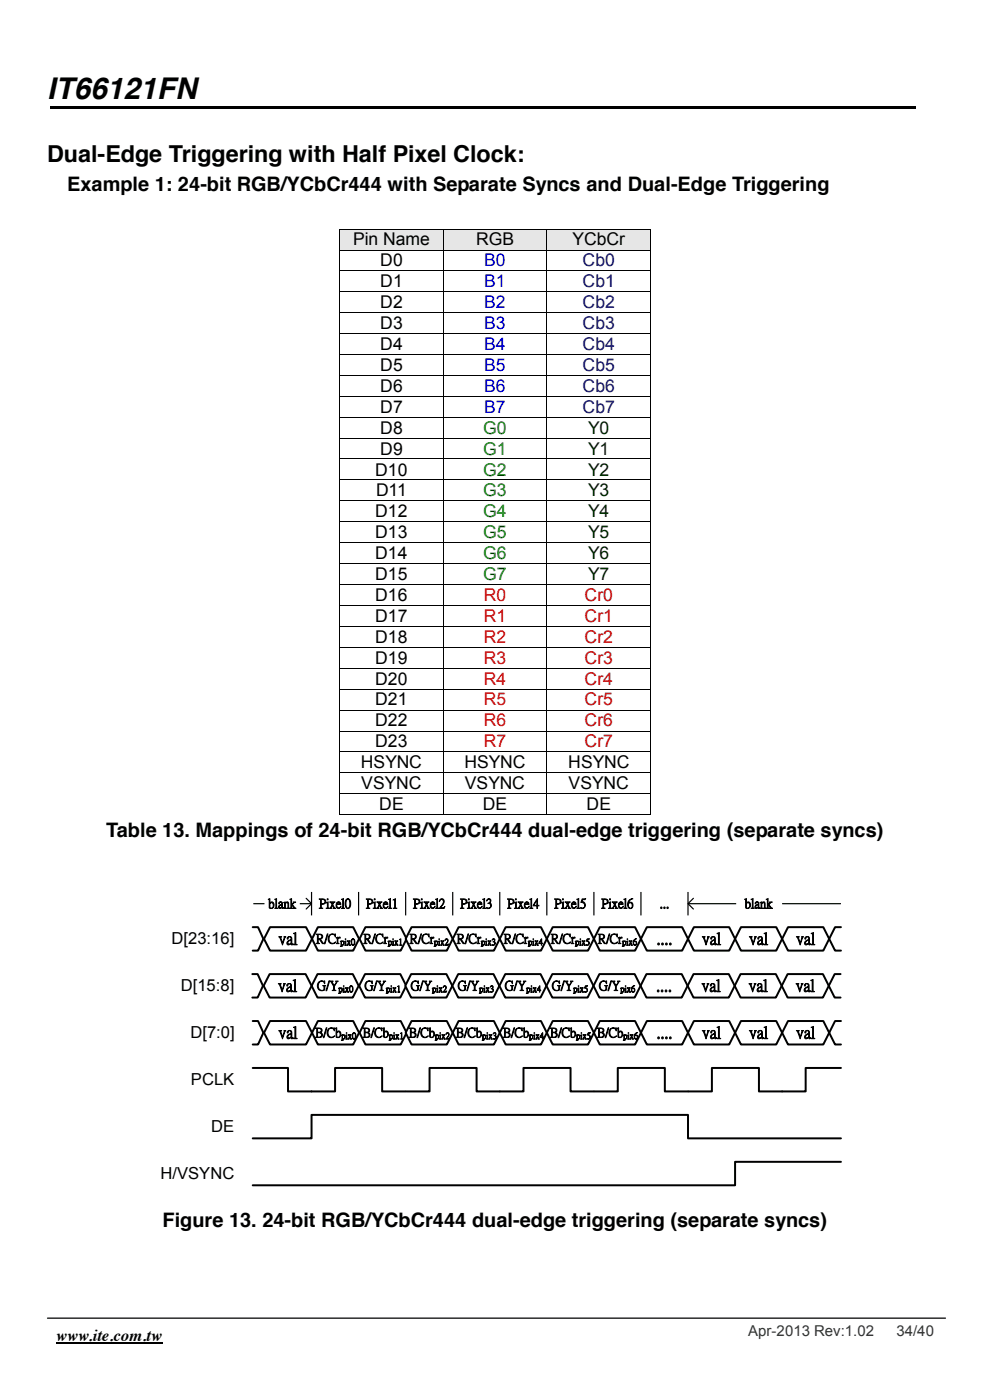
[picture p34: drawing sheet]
<svg xmlns="http://www.w3.org/2000/svg" width="210mm" height="297mm" viewBox="0 0 210 297" stroke-linecap="round" stroke-linejoin="round" font-family="sans-serif">
<defs><g id="words">
<text font-size="6.3" x="10" y="21.1">IT66121FN</text>
<text font-size="5" x="10" y="34.5">Dual-Edge Triggering with Half Pixel Clock:</text>
<g font-size="4.2">
<text x="14.2" y="40.6">Example 1: 24-bit RGB/YCbCr444 with Separate Syncs and Dual-Edge Triggering</text>
<text x="22.5" y="177.7">Table 13. Mappings of 24-bit RGB/YCbCr444 dual-edge triggering (separate syncs)</text>
<text x="34.5" y="260.2">Figure 13. 24-bit RGB/YCbCr444 dual-edge triggering (separate syncs)</text>
</g>
<g font-size="3.7">
<text x="74.9" y="52.1">Pin Name</text>
<text x="101" y="52.1">RGB</text>
<text x="121.4" y="52.1">YCbCr</text>
<text x="80.7" y="56.5">D0</text>
<text x="80.7" y="61">D1</text>
<text x="80.7" y="65.4">D2</text>
<text x="80.7" y="69.8">D3</text>
<text x="80.7" y="74.3">D4</text>
<text x="80.7" y="78.7">D5</text>
<text x="80.7" y="83.1">D6</text>
<text x="80.7" y="87.6">D7</text>
<text x="80.7" y="92">D8</text>
<text x="79.6" y="100.9">D10</text>
<text x="80.7" y="96.4">D9</text>
<text x="79.8" y="105.3">D11</text>
<text x="79.6" y="109.7">D12</text>
<text x="79.6" y="114.2">D13</text>
<text x="79.6" y="118.6">D14</text>
<text x="79.6" y="123.1">D15</text>
<text x="79.6" y="127.5">D16</text>
<text x="79.6" y="131.9">D17</text>
<text x="79.6" y="136.4">D18</text>
<text x="79.6" y="140.8">D19</text>
<text x="79.6" y="145.2">D20</text>
<text x="79.6" y="149.7">D21</text>
<text x="79.6" y="154.1">D22</text>
<text x="79.6" y="158.6">D23</text>
<text x="76.6" y="163">HSYNC</text>
<text x="76.6" y="167.4">VSYNC</text>
<text x="98.5" y="163">HSYNC</text>
<text x="98.6" y="167.4">VSYNC</text>
<text x="120.5" y="163">HSYNC</text>
<text x="120.6" y="167.4">VSYNC</text>
<text x="80.5" y="171.9">DE</text>
<text x="102.4" y="171.9">DE</text>
<text x="124.4" y="171.9">DE</text>
</g>
<g font-size="3.7" fill="#00f">
<text x="102.7" y="56.5">B0</text>
<text x="102.7" y="61">B1</text>
<text x="102.7" y="65.4">B2</text>
<text x="102.7" y="69.8">B3</text>
<text x="102.7" y="74.3">B4</text>
<text x="102.7" y="78.7">B5</text>
<text x="102.7" y="83.1">B6</text>
<text x="102.7" y="87.6">B7</text>
</g>
<g font-size="3.7" fill="#000080">
<text x="123.6" y="56.5">Cb0</text>
<text x="123.6" y="61">Cb1</text>
<text x="123.6" y="65.4">Cb2</text>
<text x="123.6" y="69.8">Cb3</text>
<text x="123.6" y="74.3">Cb4</text>
<text x="123.6" y="78.7">Cb5</text>
<text x="123.6" y="83.1">Cb6</text>
<text x="123.6" y="87.6">Cb7</text>
</g>
<g font-size="3.7" fill="#008000">
<text x="102.5" y="92">G0</text>
<text x="102.5" y="96.4">G1</text>
<text x="102.5" y="100.9">G2</text>
<text x="102.5" y="105.3">G3</text>
<text x="102.5" y="109.7">G4</text>
<text x="102.5" y="114.2">G5</text>
<text x="102.5" y="118.6">G6</text>
<text x="102.5" y="123.1">G7</text>
</g>
<g font-size="3.7" fill="#030">
<text x="124.7" y="92">Y0</text>
<text x="124.7" y="96.4">Y1</text>
<text x="124.7" y="100.9">Y2</text>
<text x="124.7" y="105.3">Y3</text>
<text x="124.7" y="109.7">Y4</text>
<text x="124.7" y="114.2">Y5</text>
<text x="124.7" y="118.6">Y6</text>
<text x="124.7" y="123.1">Y7</text>
</g>
<g font-size="3.7" fill="#f00">
<text x="102.6" y="127.5">R0</text>
<text x="102.6" y="131.9">R1</text>
<text x="102.6" y="136.4">R2</text>
<text x="102.6" y="140.8">R3</text>
<text x="102.6" y="145.2">R4</text>
<text x="102.6" y="149.7">R5</text>
<text x="102.6" y="154.1">R6</text>
<text x="102.6" y="158.6">R7</text>
</g>
<g font-size="3.7" fill="#800000">
<text x="124" y="127.5">Cr0</text>
<text x="124" y="131.9">Cr1</text>
<text x="124" y="136.4">Cr2</text>
<text x="124" y="140.8">Cr3</text>
<text x="124" y="145.2">Cr4</text>
<text x="124" y="149.7">Cr5</text>
<text x="124" y="154.1">Cr6</text>
<text x="124" y="158.6">Cr7</text>
</g>
<g font-size="3.5">
<text x="36.4" y="200.2">D[23:16]</text>
<text x="59.1" y="200.2">val</text>
<text x="139.3" y="200.2">....</text>
<text x="148.9" y="200.2">val</text>
<text x="158.9" y="200.2">val</text>
<text x="168.9" y="200.2">val</text>
<text x="38.4" y="210.2">D[15:8]</text>
<text x="59" y="210.2">val</text>
<text x="139.2" y="210.2">....</text>
<text x="148.8" y="210.2">val</text>
<text x="158.8" y="210.2">val</text>
<text x="168.8" y="210.2">val</text>
<text x="40.4" y="220.2">D[7:0]</text>
<text x="59.1" y="220.2">val</text>
<text x="139.3" y="220.2">....</text>
<text x="148.9" y="220.2">val</text>
<text x="158.9" y="220.2">val</text>
<text x="168.9" y="220.2">val</text>
<text x="40.5" y="230.1">PCLK</text>
<text x="44.8" y="240.1">DE</text>
<text x="34.1" y="250">H/VSYNC</text>
<text x="11.9" y="284.5">www.ite.com.tw</text>
</g>
<g font-size="3.2" fill="#333">
<text x="158.7" y="283.5">Apr-2013 Rev:1.02</text>
<text x="190.2" y="283.5">34/40</text>
</g>
<g font-size="2.8">
<text x="56.9" y="192.6">blank</text>
<text x="67.7" y="192.6">Pixel0</text>
<text x="77.7" y="192.6">Pixel1</text>
<text x="87.7" y="192.6">Pixel2</text>
<text x="97.6" y="192.6">Pixel3</text>
<text x="107.6" y="192.6">Pixel4</text>
<text x="117.6" y="192.6">Pixel5</text>
<text x="127.6" y="192.6">Pixel6</text>
<text x="140" y="192.6">...</text>
<text x="158" y="192.6">blank</text>
<text x="67" y="200">R/Cr</text>
<text x="77.1" y="200">R/Cr</text>
<text x="86.9" y="200">R/Cr</text>
<text x="96.9" y="200">R/Cr</text>
<text x="106.9" y="200">R/Cr</text>
<text x="116.8" y="200">R/Cr</text>
<text x="126.8" y="200">R/Cr</text>
<text x="67.2" y="210">G/Y</text>
<text x="77.3" y="210">G/Y</text>
<text x="87.1" y="210">G/Y</text>
<text x="97.1" y="210">G/Y</text>
<text x="107.1" y="210">G/Y</text>
<text x="117.1" y="210">G/Y</text>
<text x="127" y="210">G/Y</text>
<text x="66.8" y="219.9">B/Cb</text>
<text x="76.9" y="219.9">B/Cb</text>
<text x="86.7" y="219.9">B/Cb</text>
<text x="96.7" y="219.9">B/Cb</text>
<text x="106.6" y="219.9">B/Cb</text>
<text x="116.6" y="219.9">B/Cb</text>
<text x="126.6" y="219.9">B/Cb</text>
</g>
<g font-size="1.9">
<text x="72.2" y="200.4">pix0</text>
<text x="82.3" y="200.4">pix1</text>
<text x="92.1" y="200.4">pix2</text>
<text x="102" y="200.4">pix3</text>
<text x="112" y="200.4">pix4</text>
<text x="122" y="200.4">pix5</text>
<text x="132" y="200.4">pix6</text>
<text x="71.8" y="210.4">pix0</text>
<text x="81.9" y="210.4">pix1</text>
<text x="91.7" y="210.4">pix2</text>
<text x="101.7" y="210.4">pix3</text>
<text x="111.6" y="210.4">pix4</text>
<text x="121.6" y="210.4">pix5</text>
<text x="131.6" y="210.4">pix6</text>
<text x="72.4" y="220.3">pix0</text>
<text x="82.5" y="220.3">pix1</text>
<text x="92.3" y="220.3">pix2</text>
<text x="102.3" y="220.3">pix3</text>
<text x="112.2" y="220.3">pix4</text>
<text x="122.2" y="220.3">pix5</text>
<text x="132.2" y="220.3">pix6</text>
</g>
</g></defs>
<path d="M10.6 22.5h183.6v.5h-183.6z" fill-rule="evenodd" fill="#000"/>
<path d="M11.9 285h22.5" fill="none" stroke="#000" stroke-width=".34"/>
<g fill="#fff">
<path d="M9.9 273h.2v.2h-.2z" fill-rule="evenodd"/>
<path d="M9.9 273h.2v.2h-.2z" fill-rule="evenodd"/>
<path d="M10.1 273h126.6v.2h-126.6z" fill-rule="evenodd"/>
<path d="M136.7 273h.1v.2h-.1z" fill-rule="evenodd"/>
<path d="M136.8 273h63.1v.2h-63.1z" fill-rule="evenodd"/>
<path d="M199.9 273h.2v.2h-.2z" fill-rule="evenodd"/>
<path d="M199.9 273h.2v.2h-.2z" fill-rule="evenodd"/>
<path d="M9.9 273.2h.2v14.6h-.2z" fill-rule="evenodd"/>
<path d="M9.9 287.8h.2v.2h-.2z" fill-rule="evenodd"/>
<path d="M9.9 287.8h.2v.2h-.2z" fill-rule="evenodd"/>
<path d="M10.1 287.8h126.6v.2h-126.6z" fill-rule="evenodd"/>
<path d="M136.7 273.2h.1v14.6h-.1z" fill-rule="evenodd"/>
<path d="M136.7 287.8h.1v.2h-.1z" fill-rule="evenodd"/>
<path d="M136.8 287.8h63.1v.2h-63.1z" fill-rule="evenodd"/>
<path d="M199.9 273.2h.2v14.6h-.2z" fill-rule="evenodd"/>
<path d="M199.9 287.8h.2v.2h-.2z" fill-rule="evenodd"/>
<path d="M199.9 287.8h.2v.2h-.2z" fill-rule="evenodd"/>
</g>
<path d="M10.1 279.6h190.5" fill="none" stroke="#000" stroke-width=".26"/>
<g fill="#e6e6e6">
<path d="M72.1 48.7h1.8v4.3h-1.8z" fill-rule="evenodd"/>
<path d="M92.1 48.7h1.8v4.3h-1.8z" fill-rule="evenodd"/>
<path d="M73.9 48.7h18.2v4.3h-18.2z" fill-rule="evenodd"/>
<path d="M94.1 48.7h1.8v4.3h-1.8z" fill-rule="evenodd"/>
<path d="M114.1 48.7h1.8v4.3h-1.8z" fill-rule="evenodd"/>
<path d="M95.9 48.7h18.2v4.3h-18.2z" fill-rule="evenodd"/>
<path d="M116.1 48.7h1.8v4.3h-1.8z" fill-rule="evenodd"/>
<path d="M136.1 48.7h1.8v4.3h-1.8z" fill-rule="evenodd"/>
<path d="M117.9 48.7h18.2v4.3h-18.2z" fill-rule="evenodd"/>
</g>
<g fill="#000">
<path d="M71.9 48.5h.2v.2h-.2z" fill-rule="evenodd"/>
<path d="M71.9 48.5h.2v.2h-.2z" fill-rule="evenodd"/>
<path d="M71.9 53h.2v.1h-.2z" fill-rule="evenodd"/>
<path d="M71.9 57.4h.2v.1h-.2z" fill-rule="evenodd"/>
<path d="M93.9 48.5h.2v.2h-.2z" fill-rule="evenodd"/>
<path d="M93.9 53h.2v.1h-.2z" fill-rule="evenodd"/>
<path d="M93.9 57.4h.2v.1h-.2z" fill-rule="evenodd"/>
<path d="M115.9 48.5h.2v.2h-.2z" fill-rule="evenodd"/>
<path d="M115.9 53h.2v.1h-.2z" fill-rule="evenodd"/>
<path d="M115.9 57.4h.2v.1h-.2z" fill-rule="evenodd"/>
<path d="M137.9 48.5h.2v.2h-.2z" fill-rule="evenodd"/>
<path d="M137.9 48.5h.2v.2h-.2z" fill-rule="evenodd"/>
<path d="M137.9 53h.2v.1h-.2z" fill-rule="evenodd"/>
<path d="M137.9 57.4h.2v.1h-.2z" fill-rule="evenodd"/>
<path d="M71.9 61.8h.2v.2h-.2z" fill-rule="evenodd"/>
<path d="M71.9 66.3h.2v.1h-.2z" fill-rule="evenodd"/>
<path d="M71.9 70.7h.2v.2h-.2z" fill-rule="evenodd"/>
<path d="M71.9 75.1h.2v.2h-.2z" fill-rule="evenodd"/>
<path d="M71.9 79.6h.2v.1h-.2z" fill-rule="evenodd"/>
<path d="M93.9 61.8h.2v.2h-.2z" fill-rule="evenodd"/>
<path d="M93.9 66.3h.2v.1h-.2z" fill-rule="evenodd"/>
<path d="M93.9 70.7h.2v.2h-.2z" fill-rule="evenodd"/>
<path d="M93.9 75.1h.2v.2h-.2z" fill-rule="evenodd"/>
<path d="M93.9 79.6h.2v.1h-.2z" fill-rule="evenodd"/>
<path d="M115.9 61.8h.2v.2h-.2z" fill-rule="evenodd"/>
<path d="M115.9 66.3h.2v.1h-.2z" fill-rule="evenodd"/>
<path d="M115.9 70.7h.2v.2h-.2z" fill-rule="evenodd"/>
<path d="M115.9 75.1h.2v.2h-.2z" fill-rule="evenodd"/>
<path d="M115.9 79.6h.2v.1h-.2z" fill-rule="evenodd"/>
<path d="M137.9 61.8h.2v.2h-.2z" fill-rule="evenodd"/>
<path d="M137.9 66.3h.2v.1h-.2z" fill-rule="evenodd"/>
<path d="M137.9 70.7h.2v.2h-.2z" fill-rule="evenodd"/>
<path d="M137.9 75.1h.2v.2h-.2z" fill-rule="evenodd"/>
<path d="M137.9 79.6h.2v.1h-.2z" fill-rule="evenodd"/>
<path d="M71.9 84h.2v.2h-.2z" fill-rule="evenodd"/>
<path d="M71.9 88.4h.2v.2h-.2z" fill-rule="evenodd"/>
<path d="M71.9 92.9h.2v.2h-.2z" fill-rule="evenodd"/>
<path d="M71.9 97.3h.2v.2h-.2z" fill-rule="evenodd"/>
<path d="M93.9 84h.2v.2h-.2z" fill-rule="evenodd"/>
<path d="M93.9 88.4h.2v.2h-.2z" fill-rule="evenodd"/>
<path d="M93.9 92.9h.2v.2h-.2z" fill-rule="evenodd"/>
<path d="M93.9 97.3h.2v.2h-.2z" fill-rule="evenodd"/>
<path d="M115.9 84h.2v.2h-.2z" fill-rule="evenodd"/>
<path d="M115.9 88.4h.2v.2h-.2z" fill-rule="evenodd"/>
<path d="M115.9 92.9h.2v.2h-.2z" fill-rule="evenodd"/>
<path d="M115.9 97.3h.2v.2h-.2z" fill-rule="evenodd"/>
<path d="M137.9 84h.2v.2h-.2z" fill-rule="evenodd"/>
<path d="M137.9 88.4h.2v.2h-.2z" fill-rule="evenodd"/>
<path d="M137.9 92.9h.2v.2h-.2z" fill-rule="evenodd"/>
<path d="M137.9 97.3h.2v.2h-.2z" fill-rule="evenodd"/>
<path d="M71.9 101.7h.2v.2h-.2z" fill-rule="evenodd"/>
<path d="M71.9 106.2h.2v.2h-.2z" fill-rule="evenodd"/>
<path d="M71.9 110.6h.2v.2h-.2z" fill-rule="evenodd"/>
<path d="M71.9 115.1h.2v.1h-.2z" fill-rule="evenodd"/>
<path d="M71.9 119.5h.2v.2h-.2z" fill-rule="evenodd"/>
<path d="M93.9 101.7h.2v.2h-.2z" fill-rule="evenodd"/>
<path d="M93.9 106.2h.2v.2h-.2z" fill-rule="evenodd"/>
<path d="M93.9 110.6h.2v.2h-.2z" fill-rule="evenodd"/>
<path d="M93.9 115.1h.2v.1h-.2z" fill-rule="evenodd"/>
<path d="M93.9 119.5h.2v.2h-.2z" fill-rule="evenodd"/>
<path d="M115.9 101.7h.2v.2h-.2z" fill-rule="evenodd"/>
<path d="M115.9 106.2h.2v.2h-.2z" fill-rule="evenodd"/>
<path d="M115.9 110.6h.2v.2h-.2z" fill-rule="evenodd"/>
<path d="M115.9 115.1h.2v.1h-.2z" fill-rule="evenodd"/>
<path d="M115.9 119.5h.2v.2h-.2z" fill-rule="evenodd"/>
<path d="M137.9 101.7h.2v.2h-.2z" fill-rule="evenodd"/>
<path d="M137.9 106.2h.2v.2h-.2z" fill-rule="evenodd"/>
<path d="M137.9 110.6h.2v.2h-.2z" fill-rule="evenodd"/>
<path d="M137.9 115.1h.2v.1h-.2z" fill-rule="evenodd"/>
<path d="M137.9 119.5h.2v.2h-.2z" fill-rule="evenodd"/>
<path d="M71.9 123.9h.2v.2h-.2z" fill-rule="evenodd"/>
<path d="M71.9 128.4h.2v.1h-.2z" fill-rule="evenodd"/>
<path d="M71.9 132.8h.2v.2h-.2z" fill-rule="evenodd"/>
<path d="M71.9 137.3h.2v.1h-.2z" fill-rule="evenodd"/>
<path d="M93.9 123.9h.2v.2h-.2z" fill-rule="evenodd"/>
<path d="M93.9 128.4h.2v.1h-.2z" fill-rule="evenodd"/>
<path d="M93.9 132.8h.2v.2h-.2z" fill-rule="evenodd"/>
<path d="M93.9 137.3h.2v.1h-.2z" fill-rule="evenodd"/>
<path d="M115.9 123.9h.2v.2h-.2z" fill-rule="evenodd"/>
<path d="M115.9 128.4h.2v.1h-.2z" fill-rule="evenodd"/>
<path d="M115.9 132.8h.2v.2h-.2z" fill-rule="evenodd"/>
<path d="M115.9 137.3h.2v.1h-.2z" fill-rule="evenodd"/>
<path d="M137.9 123.9h.2v.2h-.2z" fill-rule="evenodd"/>
<path d="M137.9 128.4h.2v.1h-.2z" fill-rule="evenodd"/>
<path d="M137.9 132.8h.2v.2h-.2z" fill-rule="evenodd"/>
<path d="M137.9 137.3h.2v.1h-.2z" fill-rule="evenodd"/>
<path d="M71.9 141.7h.2v.1h-.2z" fill-rule="evenodd"/>
<path d="M71.9 146.1h.2v.2h-.2z" fill-rule="evenodd"/>
<path d="M71.9 150.6h.2v.1h-.2z" fill-rule="evenodd"/>
<path d="M71.9 155h.2v.2h-.2z" fill-rule="evenodd"/>
<path d="M71.9 159.4h.2v.2h-.2z" fill-rule="evenodd"/>
<path d="M93.9 141.7h.2v.1h-.2z" fill-rule="evenodd"/>
<path d="M93.9 146.1h.2v.2h-.2z" fill-rule="evenodd"/>
<path d="M93.9 150.6h.2v.1h-.2z" fill-rule="evenodd"/>
<path d="M93.9 155h.2v.2h-.2z" fill-rule="evenodd"/>
<path d="M93.9 159.4h.2v.2h-.2z" fill-rule="evenodd"/>
<path d="M115.9 141.7h.2v.1h-.2z" fill-rule="evenodd"/>
<path d="M115.9 146.1h.2v.2h-.2z" fill-rule="evenodd"/>
<path d="M115.9 150.6h.2v.1h-.2z" fill-rule="evenodd"/>
<path d="M115.9 155h.2v.2h-.2z" fill-rule="evenodd"/>
<path d="M115.9 159.4h.2v.2h-.2z" fill-rule="evenodd"/>
<path d="M137.9 141.7h.2v.1h-.2z" fill-rule="evenodd"/>
<path d="M137.9 146.1h.2v.2h-.2z" fill-rule="evenodd"/>
<path d="M137.9 150.6h.2v.1h-.2z" fill-rule="evenodd"/>
<path d="M137.9 155h.2v.2h-.2z" fill-rule="evenodd"/>
<path d="M137.9 159.4h.2v.2h-.2z" fill-rule="evenodd"/>
<path d="M71.9 163.9h.2v.1h-.2z" fill-rule="evenodd"/>
<path d="M71.9 168.3h.2v.2h-.2z" fill-rule="evenodd"/>
<path d="M71.9 172.7h.2v.2h-.2z" fill-rule="evenodd"/>
<path d="M71.9 172.7h.2v.2h-.2z" fill-rule="evenodd"/>
<path d="M93.9 163.9h.2v.1h-.2z" fill-rule="evenodd"/>
<path d="M93.9 168.3h.2v.2h-.2z" fill-rule="evenodd"/>
<path d="M93.9 172.7h.2v.2h-.2z" fill-rule="evenodd"/>
<path d="M115.9 163.9h.2v.1h-.2z" fill-rule="evenodd"/>
<path d="M115.9 168.3h.2v.2h-.2z" fill-rule="evenodd"/>
<path d="M115.9 172.7h.2v.2h-.2z" fill-rule="evenodd"/>
<path d="M137.9 163.9h.2v.1h-.2z" fill-rule="evenodd"/>
<path d="M137.9 168.3h.2v.2h-.2z" fill-rule="evenodd"/>
<path d="M137.9 172.7h.2v.2h-.2z" fill-rule="evenodd"/>
<path d="M137.9 172.7h.2v.2h-.2z" fill-rule="evenodd"/>
</g>
<g fill="none" stroke="#000" stroke-width=".21">
<path d="M72 48.7v4.3M72 53.1v4.3M72 57.5v4.3M72.1 48.6h21.8M72.1 53.1h21.8M72.1 57.5h21.8M94 48.7v4.3M94 53.1v4.3M94 57.5v4.3M94.1 48.6h21.8M94.1 53.1h21.8M94.1 57.5h21.8"/>
<path d="M116 48.7v4.3M116 53.1v4.3M116 57.5v4.3M116.1 48.6h21.8M116.1 53.1h21.8M116.1 57.5h21.8M138 48.7v4.3M138 53.1v4.3M138 57.5v4.3M72 62v4.3M72 66.4v4.3M72 70.9v4.2"/>
<path d="M72 75.3v4.3M72 79.7v4.3M72.1 61.9h21.8M72.1 66.3h21.8M72.1 70.8h21.8M72.1 75.2h21.8M72.1 79.6h21.8M94 62v4.3M94 66.4v4.3M94 70.9v4.2M94 75.3v4.3M94 79.7v4.3"/>
<path d="M94.1 61.9h21.8M94.1 66.3h21.8M94.1 70.8h21.8M94.1 75.2h21.8M94.1 79.6h21.8M116 62v4.3M116 66.4v4.3M116 70.9v4.2M116 75.3v4.3M116 79.7v4.3M116.1 61.9h21.8M116.1 66.3h21.8"/>
<path d="M116.1 70.8h21.8M116.1 75.2h21.8M116.1 79.6h21.8M138 62v4.3M138 66.4v4.3M138 70.9v4.2M138 75.3v4.3M138 79.7v4.3M72 84.2v4.2M72 88.6v4.3M72 93.1v4.2M72 97.5v4.2"/>
<path d="M72.1 84.1h21.8M72.1 88.5h21.8M72.1 93h21.8M72.1 97.4h21.8M94 84.2v4.2M94 88.6v4.3M94 93.1v4.2M94 97.5v4.2M94.1 84.1h21.8M94.1 88.5h21.8M94.1 93h21.8M94.1 97.4h21.8"/>
<path d="M116 84.2v4.2M116 88.6v4.3M116 93.1v4.2M116 97.5v4.2M116.1 84.1h21.8M116.1 88.5h21.8M116.1 93h21.8M116.1 97.4h21.8M138 84.2v4.2M138 88.6v4.3M138 93.1v4.2M138 97.5v4.2"/>
<path d="M72 101.9v4.3M72 106.4v4.2M72 110.8v4.3M72 115.2v4.3M72 119.7v4.2M72.1 101.8h21.8M72.1 106.3h21.8M72.1 110.7h21.8M72.1 115.2h21.8M72.1 119.6h21.8M94 101.9v4.3M94 106.4v4.2"/>
<path d="M94 110.8v4.3M94 115.2v4.3M94 119.7v4.2M94.1 101.8h21.8M94.1 106.3h21.8M94.1 110.7h21.8M94.1 115.2h21.8M94.1 119.6h21.8M116 101.9v4.3M116 106.4v4.2M116 110.8v4.3M116 115.2v4.3"/>
<path d="M116 119.7v4.2M116.1 101.8h21.8M116.1 106.3h21.8M116.1 110.7h21.8M116.1 115.2h21.8M116.1 119.6h21.8M138 101.9v4.3M138 106.4v4.2M138 110.8v4.3M138 115.2v4.3M138 119.7v4.2M72 124.1v4.3"/>
<path d="M72 128.5v4.3M72 133v4.3M72 137.4v4.3M72.1 124h21.8M72.1 128.5h21.8M72.1 132.9h21.8M72.1 137.3h21.8M94 124.1v4.3M94 128.5v4.3M94 133v4.3M94 137.4v4.3M94.1 124h21.8"/>
<path d="M94.1 128.5h21.8M94.1 132.9h21.8M94.1 137.3h21.8M116 124.1v4.3M116 128.5v4.3M116 133v4.3M116 137.4v4.3M116.1 124h21.8M116.1 128.5h21.8M116.1 132.9h21.8M116.1 137.3h21.8M138 124.1v4.3"/>
<path d="M138 128.5v4.3M138 133v4.3M138 137.4v4.3M72 141.8v4.3M72 146.3v4.3M72 150.7v4.3M72 155.2v4.2M72 159.6v4.3M72.1 141.7h21.8M72.1 146.2h21.8M72.1 150.6h21.8M72.1 155.1h21.8"/>
<path d="M72.1 159.5h21.8M94 141.8v4.3M94 146.3v4.3M94 150.7v4.3M94 155.2v4.2M94 159.6v4.3M94.1 141.7h21.8M94.1 146.2h21.8M94.1 150.6h21.8M94.1 155.1h21.8M94.1 159.5h21.8M116 141.8v4.3"/>
<path d="M116 146.3v4.3M116 150.7v4.3M116 155.2v4.2M116 159.6v4.3M116.1 141.7h21.8M116.1 146.2h21.8M116.1 150.6h21.8M116.1 155.1h21.8M116.1 159.5h21.8M138 141.8v4.3M138 146.3v4.3M138 150.7v4.3"/>
<path d="M138 155.2v4.2M138 159.6v4.3M72 164v4.3M72 168.5v4.2M72.1 163.9h21.8M72.1 168.4h21.8M72.1 172.8h21.8M94 164v4.3M94 168.5v4.2M94.1 163.9h21.8M94.1 168.4h21.8M94.1 172.8h21.8"/>
<path d="M116 164v4.3M116 168.5v4.2M116.1 163.9h21.8M116.1 168.4h21.8M116.1 172.8h21.8M138 164v4.3M138 168.5v4.2"/>
</g>
<path d="M67.4 196.7h7.5l1.3 2.5-1.3 2.5h-7.5l-1.2-2.5z" fill-rule="evenodd" fill="#fff"/>
<path d="M67.4 196.7h7.5l1.3 2.5-1.3 2.5h-7.5l-1.2-2.5z" fill="none" stroke="#000" stroke-width=".42"/>
<path d="M137.2 196.7h7.5l1.3 2.5-1.3 2.5h-7.5l-1.2-2.5z" fill-rule="evenodd" fill="#fff"/>
<path d="M137.2 196.7h7.5l1.3 2.5-1.3 2.5h-7.5l-1.2-2.5z" fill="none" stroke="#000" stroke-width=".42"/>
<path d="M57.3 196.7h7.6l1.3 2.5-1.3 2.5h-7.6l-1.3-2.5z" fill-rule="evenodd" fill="#fff"/>
<path d="M53.6 196.7h1.1l1.2 2.5-1.2 2.5h-1.1M57.3 196.7h7.6l1.3 2.5-1.3 2.5h-7.6l-1.3-2.5z" fill="none" stroke="#000" stroke-width=".42"/>
<path d="M147.2 196.7h7.5l1.2 2.5-1.2 2.5h-7.5l-1.2-2.5z" fill-rule="evenodd" fill="#fff"/>
<path d="M147.2 196.7h7.5l1.2 2.5-1.2 2.5h-7.5l-1.2-2.5z" fill="none" stroke="#000" stroke-width=".42"/>
<path d="M157.2 196.7h7.5l1.2 2.5-1.2 2.5h-7.5l-1.3-2.5z" fill-rule="evenodd" fill="#fff"/>
<path d="M157.2 196.7h7.5l1.2 2.5-1.2 2.5h-7.5l-1.3-2.5z" fill="none" stroke="#000" stroke-width=".42"/>
<path d="M167.2 196.7h7.5l1.2 2.5-1.2 2.5h-7.5l-1.3-2.5z" fill-rule="evenodd" fill="#fff"/>
<path d="M167.2 196.7h7.5l1.2 2.5-1.2 2.5h-7.5l-1.3-2.5zM178.4 196.7h-1.3l-1.2 2.5 1.2 2.5h1.3" fill="none" stroke="#000" stroke-width=".42"/>
<path d="M53.7 191.7h2.4M63.6 191.7h2.5M64.9 190.6l1.2 1.1-1.2 1.2M66.1 189.2v5M146 191.7h10.2M147.1 190.6l-1.1 1.1 1.1 1.2M165.9 191.7h12.5" fill="none" stroke="#000" stroke-width=".25"/>
<path d="M77.5 196.7h7.5l1.3 2.5-1.3 2.5h-7.5l-1.2-2.5z" fill-rule="evenodd" fill="#fff"/>
<path d="M77.5 196.7h7.5l1.3 2.5-1.3 2.5h-7.5l-1.2-2.5z" fill="none" stroke="#000" stroke-width=".42"/>
<path d="M87.3 196.7h7.5l1.2 2.5-1.2 2.5h-7.5l-1.2-2.5z" fill-rule="evenodd" fill="#fff"/>
<path d="M87.3 196.7h7.5l1.2 2.5-1.2 2.5h-7.5l-1.2-2.5z" fill="none" stroke="#000" stroke-width=".42"/>
<path d="M97.3 196.7h7.5l1.2 2.5-1.2 2.5h-7.5l-1.3-2.5z" fill-rule="evenodd" fill="#fff"/>
<path d="M97.3 196.7h7.5l1.2 2.5-1.2 2.5h-7.5l-1.3-2.5z" fill="none" stroke="#000" stroke-width=".42"/>
<path d="M107.3 196.7h7.5l1.2 2.5-1.2 2.5h-7.5l-1.3-2.5z" fill-rule="evenodd" fill="#fff"/>
<path d="M107.3 196.7h7.5l1.2 2.5-1.2 2.5h-7.5l-1.3-2.5z" fill="none" stroke="#000" stroke-width=".42"/>
<path d="M117.3 196.7h7.4l1.3 2.5-1.3 2.5h-7.4l-1.3-2.5z" fill-rule="evenodd" fill="#fff"/>
<path d="M117.3 196.7h7.4l1.3 2.5-1.3 2.5h-7.4l-1.3-2.5z" fill="none" stroke="#000" stroke-width=".42"/>
<path d="M127.2 196.7h7.5l1.3 2.5-1.3 2.5h-7.5l-1.2-2.5z" fill-rule="evenodd" fill="#fff"/>
<path d="M127.2 196.7h7.5l1.3 2.5-1.3 2.5h-7.5l-1.2-2.5z" fill="none" stroke="#000" stroke-width=".42"/>
<path d="M76.1 189.2v5M86.1 189.2v5M96 189.2v5M106 189.2v5M116 189.2v5M126 189.2v5M136 189.2v5M146 189.2v5" fill="none" stroke="#000" stroke-width=".25"/>
<path d="M67.4 206.7h7.4l1.3 2.4-1.3 2.5h-7.4l-1.3-2.5z" fill-rule="evenodd" fill="#fff"/>
<path d="M67.4 206.7h7.4l1.3 2.4-1.3 2.5h-7.4l-1.3-2.5z" fill="none" stroke="#000" stroke-width=".42"/>
<path d="M137.1 206.7h7.5l1.3 2.4-1.3 2.5h-7.5l-1.2-2.5z" fill-rule="evenodd" fill="#fff"/>
<path d="M137.1 206.7h7.5l1.3 2.4-1.3 2.5h-7.5l-1.2-2.5z" fill="none" stroke="#000" stroke-width=".42"/>
<path d="M57.2 206.7h7.6l1.3 2.4-1.3 2.5h-7.6l-1.3-2.5z" fill-rule="evenodd" fill="#fff"/>
<path d="M53.5 206.7h1.2l1.1 2.4-1.1 2.5h-1.2M57.2 206.7h7.6l1.3 2.4-1.3 2.5h-7.6l-1.3-2.5z" fill="none" stroke="#000" stroke-width=".42"/>
<path d="M147.1 206.7h7.5l1.3 2.4-1.3 2.5h-7.5l-1.2-2.5z" fill-rule="evenodd" fill="#fff"/>
<path d="M147.1 206.7h7.5l1.3 2.4-1.3 2.5h-7.5l-1.2-2.5z" fill="none" stroke="#000" stroke-width=".42"/>
<path d="M157.1 206.7h7.5l1.2 2.4-1.2 2.5h-7.5l-1.2-2.5z" fill-rule="evenodd" fill="#fff"/>
<path d="M157.1 206.7h7.5l1.2 2.4-1.2 2.5h-7.5l-1.2-2.5z" fill="none" stroke="#000" stroke-width=".42"/>
<path d="M167.1 206.7h7.5l1.2 2.4-1.2 2.5h-7.5l-1.3-2.5z" fill-rule="evenodd" fill="#fff"/>
<path d="M167.1 206.7h7.5l1.2 2.4-1.2 2.5h-7.5l-1.3-2.5zM178.3 206.7h-1.2l-1.3 2.4 1.3 2.5h1.2" fill="none" stroke="#000" stroke-width=".42"/>
<path d="M77.4 206.7h7.5l1.3 2.4-1.3 2.5h-7.5l-1.2-2.5z" fill-rule="evenodd" fill="#fff"/>
<path d="M77.4 206.7h7.5l1.3 2.4-1.3 2.5h-7.5l-1.2-2.5z" fill="none" stroke="#000" stroke-width=".42"/>
<path d="M87.2 206.7h7.5l1.3 2.4-1.3 2.5h-7.5l-1.2-2.5z" fill-rule="evenodd" fill="#fff"/>
<path d="M87.2 206.7h7.5l1.3 2.4-1.3 2.5h-7.5l-1.2-2.5z" fill="none" stroke="#000" stroke-width=".42"/>
<path d="M97.2 206.7h7.5l1.2 2.4-1.2 2.5h-7.5l-1.2-2.5z" fill-rule="evenodd" fill="#fff"/>
<path d="M97.2 206.7h7.5l1.2 2.4-1.2 2.5h-7.5l-1.2-2.5z" fill="none" stroke="#000" stroke-width=".42"/>
<path d="M107.2 206.7h7.5l1.2 2.4-1.2 2.5h-7.5l-1.3-2.5z" fill-rule="evenodd" fill="#fff"/>
<path d="M107.2 206.7h7.5l1.2 2.4-1.2 2.5h-7.5l-1.3-2.5z" fill="none" stroke="#000" stroke-width=".42"/>
<path d="M117.2 206.7h7.5l1.2 2.4-1.2 2.5h-7.5l-1.3-2.5z" fill-rule="evenodd" fill="#fff"/>
<path d="M117.2 206.7h7.5l1.2 2.4-1.2 2.5h-7.5l-1.3-2.5z" fill="none" stroke="#000" stroke-width=".42"/>
<path d="M127.2 206.7h7.4l1.3 2.4-1.3 2.5h-7.4l-1.3-2.5z" fill-rule="evenodd" fill="#fff"/>
<path d="M127.2 206.7h7.4l1.3 2.4-1.3 2.5h-7.4l-1.3-2.5zM53.6 241.5h12.5v-5h79.9v5h32.4M178.4 246.5h-22.5v5h-102.3" fill="none" stroke="#000" stroke-width=".42"/>
<path d="M67.4 216.6h7.5l1.3 2.5-1.3 2.5h-7.5l-1.2-2.5z" fill-rule="evenodd" fill="#fff"/>
<path d="M67.4 216.6h7.5l1.3 2.5-1.3 2.5h-7.5l-1.2-2.5z" fill="none" stroke="#000" stroke-width=".42"/>
<path d="M137.2 216.6h7.5l1.3 2.5-1.3 2.5h-7.5l-1.2-2.5z" fill-rule="evenodd" fill="#fff"/>
<path d="M137.2 216.6h7.5l1.3 2.5-1.3 2.5h-7.5l-1.2-2.5z" fill="none" stroke="#000" stroke-width=".42"/>
<path d="M57.3 216.6h7.6l1.3 2.5-1.3 2.5h-7.6l-1.3-2.5z" fill-rule="evenodd" fill="#fff"/>
<path d="M53.6 216.6h1.1l1.2 2.5-1.2 2.5h-1.1M57.3 216.6h7.6l1.3 2.5-1.3 2.5h-7.6l-1.3-2.5z" fill="none" stroke="#000" stroke-width=".42"/>
<path d="M147.2 216.6h7.5l1.2 2.5-1.2 2.5h-7.5l-1.2-2.5z" fill-rule="evenodd" fill="#fff"/>
<path d="M147.2 216.6h7.5l1.2 2.5-1.2 2.5h-7.5l-1.2-2.5z" fill="none" stroke="#000" stroke-width=".42"/>
<path d="M157.2 216.6h7.5l1.2 2.5-1.2 2.5h-7.5l-1.3-2.5z" fill-rule="evenodd" fill="#fff"/>
<path d="M157.2 216.6h7.5l1.2 2.5-1.2 2.5h-7.5l-1.3-2.5z" fill="none" stroke="#000" stroke-width=".42"/>
<path d="M167.2 216.6h7.5l1.2 2.5-1.2 2.5h-7.5l-1.3-2.5z" fill-rule="evenodd" fill="#fff"/>
<path d="M167.2 216.6h7.5l1.2 2.5-1.2 2.5h-7.5l-1.3-2.5zM178.4 216.6h-1.3l-1.2 2.5 1.2 2.5h1.3" fill="none" stroke="#000" stroke-width=".42"/>
<path d="M77.5 216.6h7.5l1.3 2.5-1.3 2.5h-7.5l-1.2-2.5z" fill-rule="evenodd" fill="#fff"/>
<path d="M77.5 216.6h7.5l1.3 2.5-1.3 2.5h-7.5l-1.2-2.5z" fill="none" stroke="#000" stroke-width=".42"/>
<path d="M87.3 216.6h7.5l1.2 2.5-1.2 2.5h-7.5l-1.2-2.5z" fill-rule="evenodd" fill="#fff"/>
<path d="M87.3 216.6h7.5l1.2 2.5-1.2 2.5h-7.5l-1.2-2.5z" fill="none" stroke="#000" stroke-width=".42"/>
<path d="M97.3 216.6h7.5l1.2 2.5-1.2 2.5h-7.5l-1.3-2.5z" fill-rule="evenodd" fill="#fff"/>
<path d="M97.3 216.6h7.5l1.2 2.5-1.2 2.5h-7.5l-1.3-2.5z" fill="none" stroke="#000" stroke-width=".42"/>
<path d="M107.3 216.6h7.5l1.2 2.5-1.2 2.5h-7.5l-1.3-2.5z" fill-rule="evenodd" fill="#fff"/>
<path d="M107.3 216.6h7.5l1.2 2.5-1.2 2.5h-7.5l-1.3-2.5z" fill="none" stroke="#000" stroke-width=".42"/>
<path d="M117.3 216.6h7.4l1.3 2.5-1.3 2.5h-7.4l-1.3-2.5z" fill-rule="evenodd" fill="#fff"/>
<path d="M117.3 216.6h7.4l1.3 2.5-1.3 2.5h-7.4l-1.3-2.5z" fill="none" stroke="#000" stroke-width=".42"/>
<path d="M127.2 216.6h7.5l1.3 2.5-1.3 2.5h-7.5l-1.2-2.5z" fill-rule="evenodd" fill="#fff"/>
<path d="M127.2 216.6h7.5l1.3 2.5-1.3 2.5h-7.5l-1.2-2.5zM53.6 226.6h7.5v4.9h10v-4.9h10v4.9h4.9M86.1 231.5h5v-4.9h10v4.9h4.9M106.1 231.5h4.9v-4.9h10v4.9h4.9M126.1 231.5h5v-4.9h9.9v4.9h5M178.4 226.6h-7.5v4.9h-9.9v-4.9h-10v4.9h-5" fill="none" stroke="#000" stroke-width=".42"/>
<use href="#words"/>
</svg>
